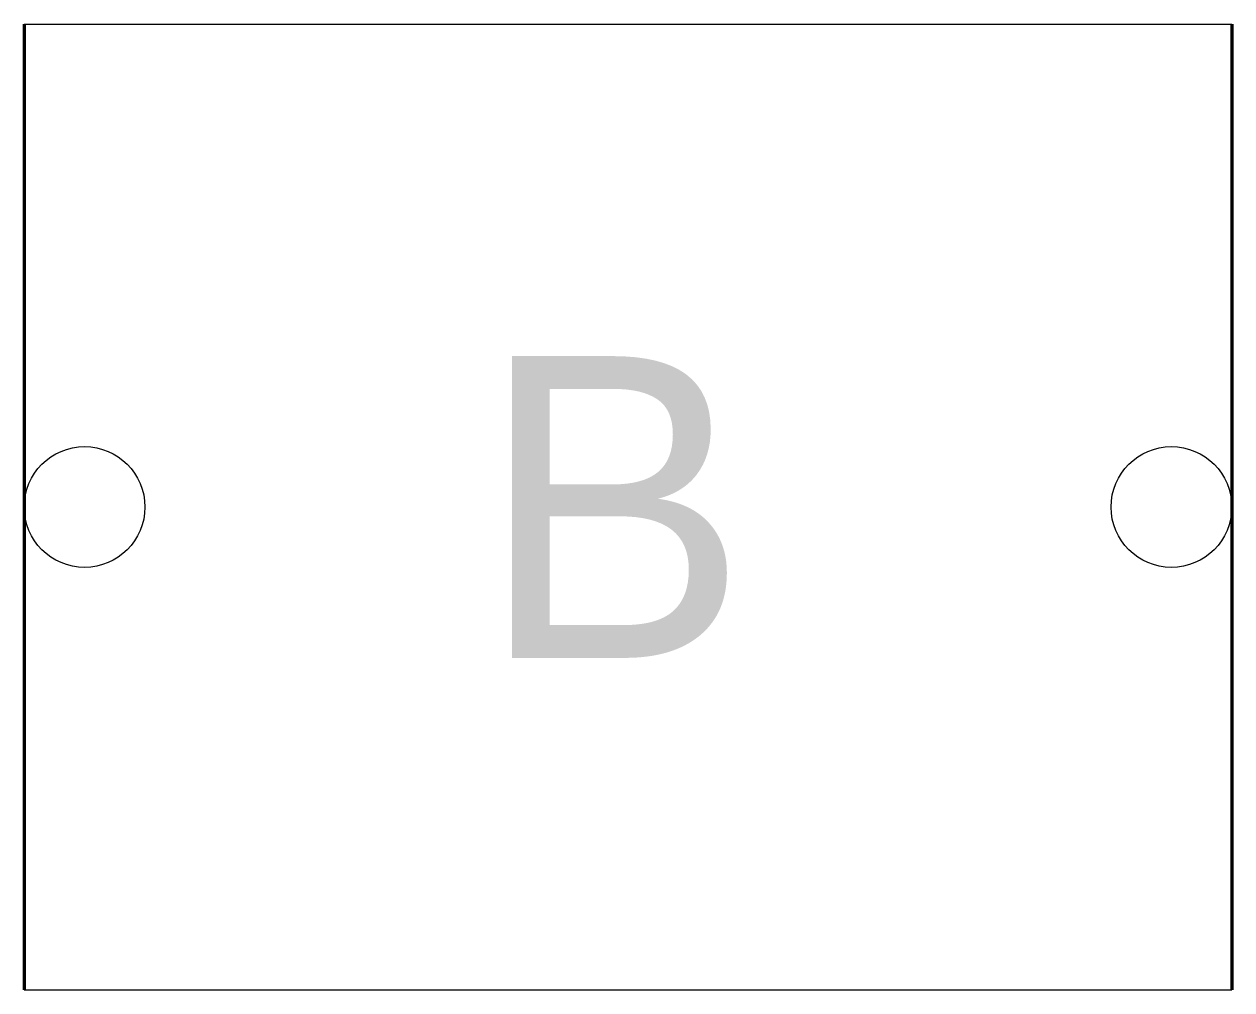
# Model space of a CAD drawing. Header units: millimetres. Extents: x 216 to 226, y 190 to 198.
import ezdxf
from ezdxf.enums import TextEntityAlignment as Align

# ---------------------------------------------------------------- set-up
doc = ezdxf.new("R2010")
doc.units = ezdxf.units.MM
doc.header["$MEASUREMENT"] = 0
doc.layers.get('0').update_dxf_attribs({"linetype": 'CONTINUOUS'})
doc.styles.add('INTL_ISO', font='intl_iso.shx')

msp = doc.modelspace()

# ---------------------------------------------------------------- linework, layer by layer
at = {"color": 7, "linetype": 'Continuous', "lineweight": 80}
for p, q in [((216, 198), (216, 190)), ((226, 198), (226, 190))]:
    msp.add_line(p, q, dxfattribs=at)
at = {"color": 7, "linetype": 'Continuous'}
for p, q in [((216, 198), (226, 198)), ((216, 190), (226, 190))]:
    msp.add_line(p, q, dxfattribs=at)
for centre in [(216.5, 194), (225.5, 194)]:
    msp.add_circle(centre, 0.5, dxfattribs=at)

# ---------------------------------------------------------------- texts
at = {"color": 7, "linetype": 'Continuous', "style": 'INTL_ISO'}
msp.add_attdef('B', text='', height=2.5, dxfattribs=at).set_placement((220.88, 194), align=Align.MIDDLE_CENTER)

doc.saveas('drawing.dxf')
